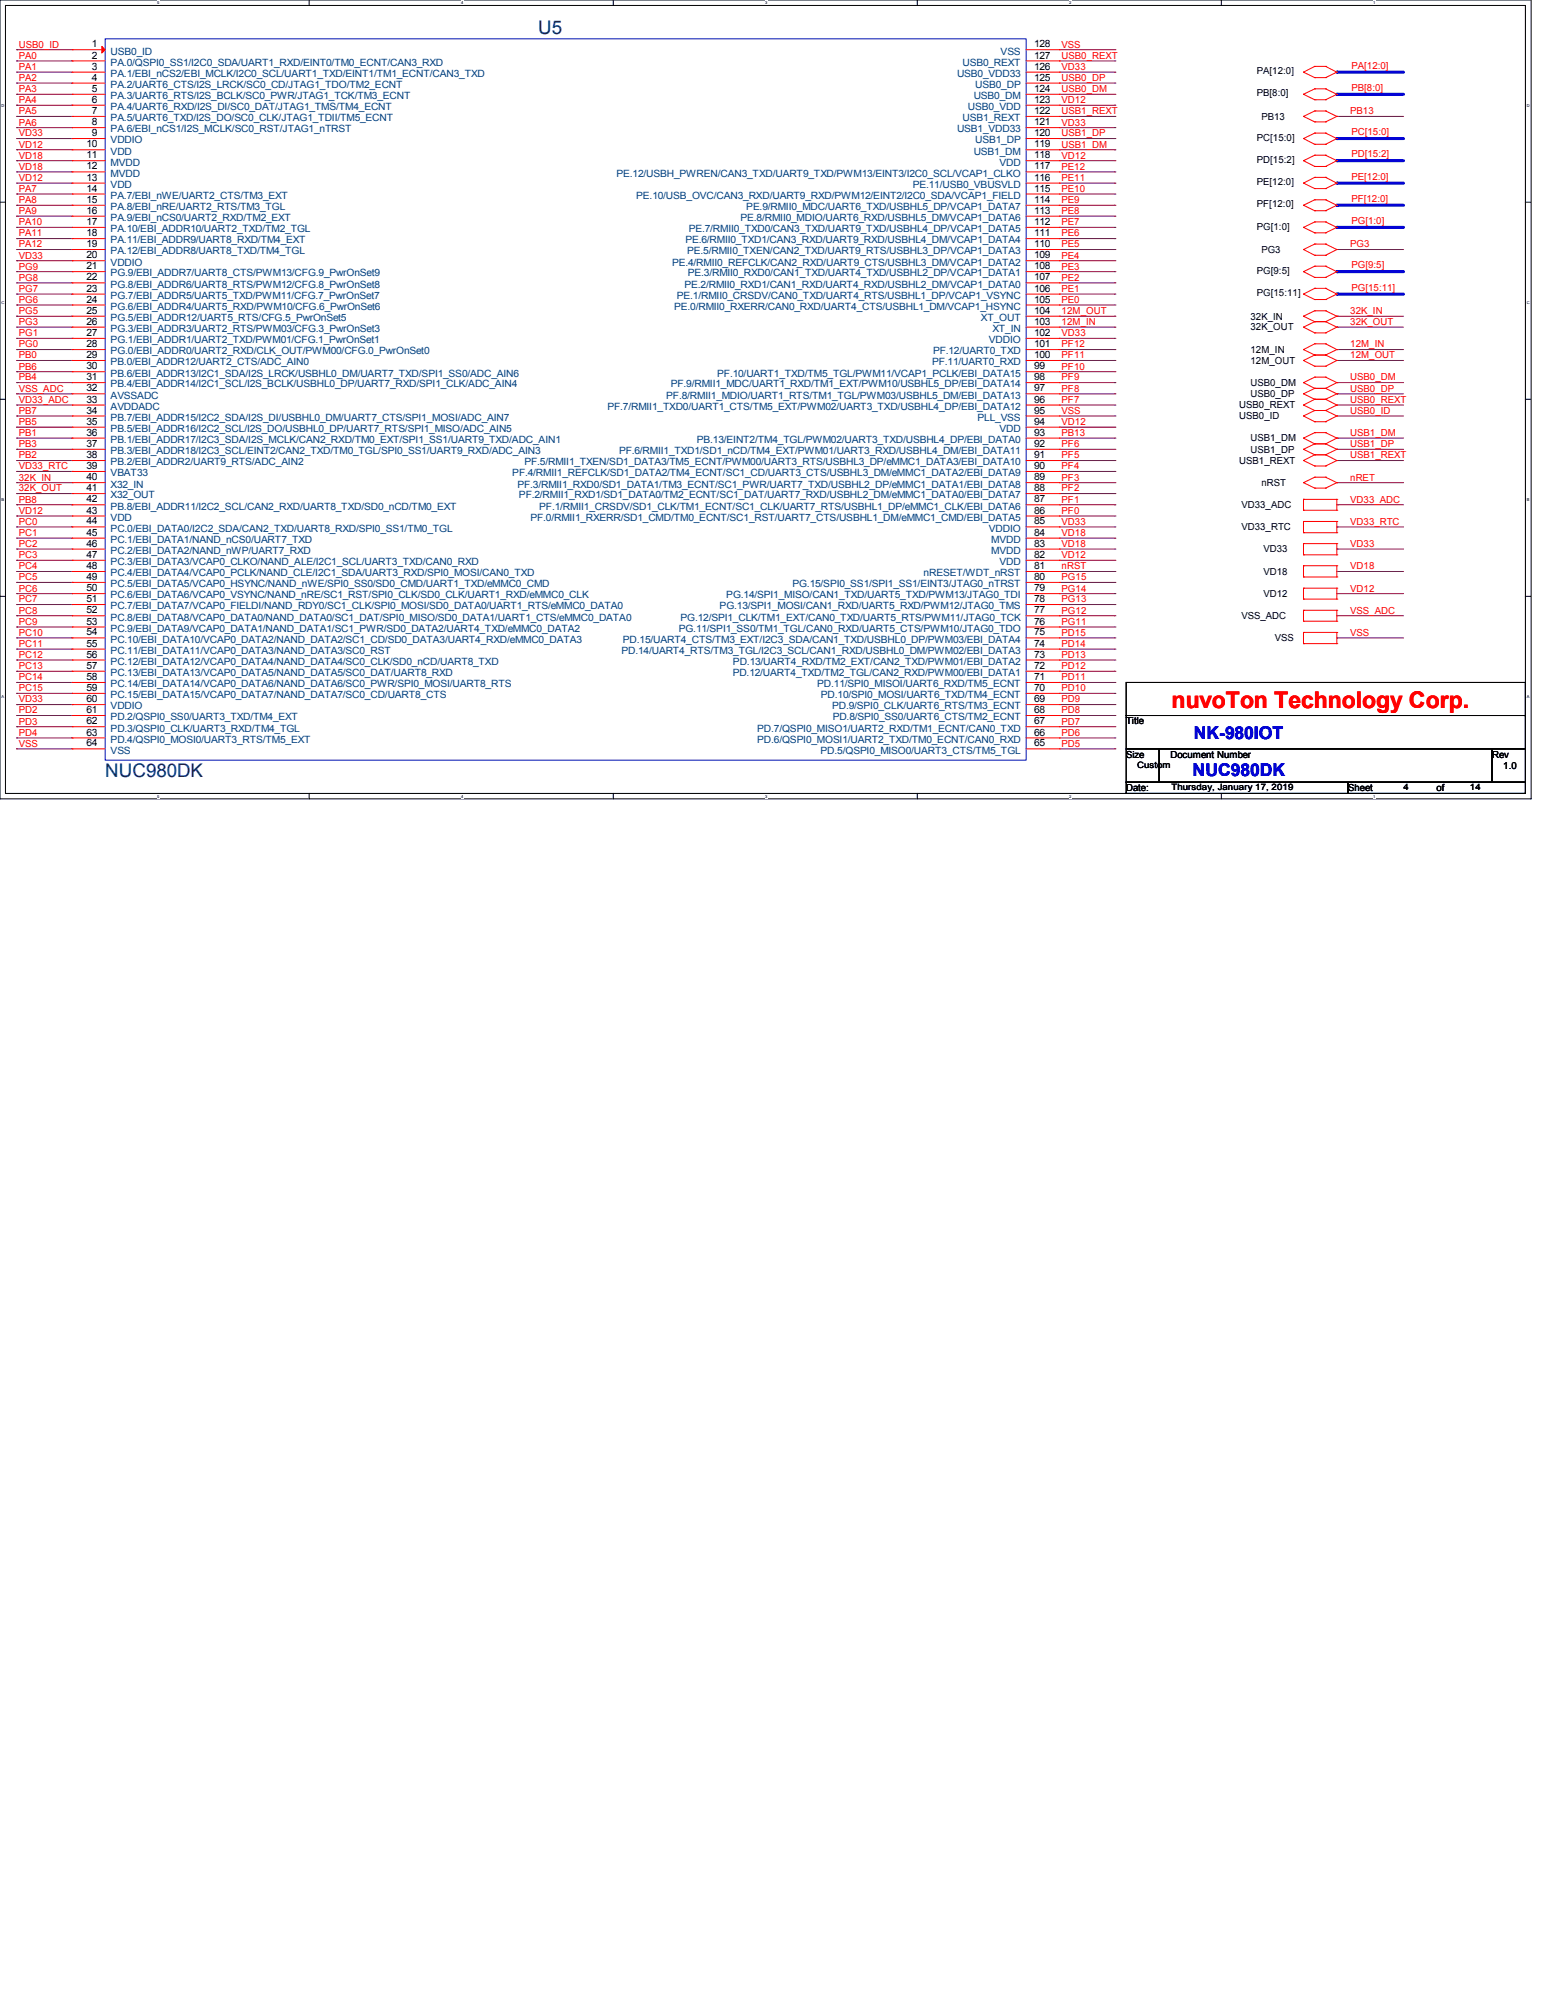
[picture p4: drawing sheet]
<svg xmlns="http://www.w3.org/2000/svg" width="216mm" height="279mm" viewBox="0 0 216 279" stroke-linecap="round" stroke-linejoin="round" font-family="sans-serif">
<defs><g id="words">
<text font-size="3.2" fill="#f00" x="163.6" y="98.8">nuvoTon Technology Corp.</text>
<g font-size="2.6" fill="#000080">
<text x="75.1" y="4.7">U5</text>
<text x="14.7" y="108.5">NUC980DK</text>
</g>
<g font-size="2.5" fill="#00f">
<text x="166.7" y="103.3">NK-980IOT</text>
<text x="166.5" y="108.4">NUC980DK</text>
</g>
<g font-size="1.4" fill="#f00">
<text x="2.6" y="8.2">PA0</text>
<text x="2.6" y="6.6">USB0_ID</text>
<text x="2.6" y="9.8">PA1</text>
<text x="2.6" y="11.3">PA2</text>
<text x="148.3" y="9.8">VD33</text>
<text x="148.3" y="11.3">USB0_DP</text>
<text x="148.3" y="8.2">USB0_REXT</text>
<text x="148.3" y="6.6">VSS</text>
<text x="188.7" y="9.6">PA[12:0]</text>
<text x="2.6" y="12.9">PA3</text>
<text x="2.6" y="14.4">PA4</text>
<text x="2.6" y="16">PA5</text>
<text x="2.6" y="17.5">PA6</text>
<text x="148.3" y="14.4">VD12</text>
<text x="148.3" y="17.5">VD33</text>
<text x="148.3" y="12.9">USB0_DM</text>
<text x="148.3" y="16">USB1_REXT</text>
<text x="188.6" y="16">PB13</text>
<text x="188.7" y="12.7">PB[8:0]</text>
<text x="2.6" y="20.6">VD12</text>
<text x="2.6" y="22.1">VD18</text>
<text x="2.6" y="23.7">VD18</text>
<text x="2.6" y="19.1">VD33</text>
<text x="148.3" y="23.7">PE12</text>
<text x="148.3" y="22.1">VD12</text>
<text x="148.3" y="19.1">USB1_DP</text>
<text x="148.3" y="20.6">USB1_DM</text>
<text x="188.7" y="18.9">PC[15:0]</text>
<text x="188.7" y="22">PD[15:2]</text>
<text x="2.6" y="26.8">PA7</text>
<text x="2.6" y="28.4">PA8</text>
<text x="2.6" y="29.9">PA9</text>
<text x="2.6" y="25.3">VD12</text>
<text x="148.3" y="28.4">PE9</text>
<text x="148.3" y="26.8">PE10</text>
<text x="148.3" y="25.3">PE11</text>
<text x="148.3" y="29.9">PE8</text>
<text x="188.7" y="25.1">PE[12:0]</text>
<text x="188.7" y="28.2">PF[12:0]</text>
<text x="2.6" y="31.5">PA10</text>
<text x="2.6" y="33">PA11</text>
<text x="2.6" y="34.5">PA12</text>
<text x="148.3" y="34.5">PE5</text>
<text x="148.3" y="33">PE6</text>
<text x="148.3" y="31.5">PE7</text>
<text x="188.6" y="34.5">PG3</text>
<text x="188.7" y="31.3">PG[1:0]</text>
<text x="2.6" y="40.8">PG7</text>
<text x="2.6" y="39.2">PG8</text>
<text x="2.6" y="37.6">PG9</text>
<text x="2.6" y="36.1">VD33</text>
<text x="148.3" y="40.8">PE1</text>
<text x="148.3" y="37.6">PE3</text>
<text x="148.3" y="36.1">PE4</text>
<text x="148.3" y="39.2">PE2</text>
<text x="188.7" y="37.5">PG[9:5]</text>
<text x="188.7" y="40.6">PG[15:11]</text>
<text x="2.6" y="45.4">PG3</text>
<text x="2.6" y="43.9">PG5</text>
<text x="2.6" y="46.9">PG1</text>
<text x="2.6" y="42.3">PG6</text>
<text x="148.3" y="45.4">12M_IN</text>
<text x="148.3" y="43.9">12M_OUT</text>
<text x="148.3" y="42.3">PE0</text>
<text x="148.3" y="46.9">VD33</text>
<text x="188.6" y="43.9">32K_IN</text>
<text x="188.6" y="45.4">32K_OUT</text>
<text x="2.6" y="53.1">PB4</text>
<text x="2.6" y="48.5">PG0</text>
<text x="2.6" y="50">PB0</text>
<text x="2.6" y="51.6">PB6</text>
<text x="148.3" y="51.6">PF10</text>
<text x="148.3" y="50">PF11</text>
<text x="148.3" y="48.5">PF12</text>
<text x="148.3" y="53.1">PF9</text>
<text x="188.6" y="48.5">12M_IN</text>
<text x="188.6" y="50">12M_OUT</text>
<text x="188.6" y="53.1">USB0_DM</text>
<text x="2.6" y="56.3">VD33_ADC</text>
<text x="2.6" y="57.8">PB7</text>
<text x="2.6" y="59.4">PB5</text>
<text x="2.6" y="54.7">VSS_ADC</text>
<text x="148.3" y="59.4">VD12</text>
<text x="148.3" y="57.8">VSS</text>
<text x="148.3" y="56.3">PF7</text>
<text x="148.3" y="54.7">PF8</text>
<text x="188.6" y="54.7">USB0_DP</text>
<text x="188.6" y="56.3">USB0_REXT</text>
<text x="188.6" y="57.8">USB0_ID</text>
<text x="2.6" y="65.5">VD33_RTC</text>
<text x="2.6" y="60.9">PB1</text>
<text x="2.6" y="64">PB2</text>
<text x="2.6" y="62.4">PB3</text>
<text x="148.3" y="65.5">PF4</text>
<text x="148.3" y="64">PF5</text>
<text x="148.3" y="62.4">PF6</text>
<text x="148.3" y="60.9">PB13</text>
<text x="188.6" y="62.4">USB1_DP</text>
<text x="188.6" y="60.9">USB1_DM</text>
<text x="188.6" y="64">USB1_REXT</text>
<text x="2.6" y="70.2">PB8</text>
<text x="2.6" y="67.1">32K_IN</text>
<text x="2.6" y="68.6">32K_OUT</text>
<text x="2.6" y="71.8">VD12</text>
<text x="148.3" y="71.8">PF0</text>
<text x="148.3" y="67.1">PF3</text>
<text x="148.3" y="68.6">PF2</text>
<text x="148.3" y="70.2">PF1</text>
<text x="188.6" y="70.2">VD33_ADC</text>
<text x="188.6" y="67.1">nRET</text>
<text x="2.6" y="73.3">PC0</text>
<text x="2.6" y="74.8">PC1</text>
<text x="2.6" y="76.4">PC2</text>
<text x="2.6" y="77.9">PC3</text>
<text x="148.3" y="77.9">VD12</text>
<text x="148.3" y="76.4">VD18</text>
<text x="148.3" y="73.3">VD33</text>
<text x="148.3" y="74.8">VD18</text>
<text x="188.6" y="76.4">VD33</text>
<text x="188.6" y="73.3">VD33_RTC</text>
<text x="2.6" y="79.5">PC4</text>
<text x="2.6" y="81">PC5</text>
<text x="2.6" y="82.6">PC6</text>
<text x="148.3" y="79.5">nRST</text>
<text x="148.3" y="82.6">PG14</text>
<text x="148.3" y="81">PG15</text>
<text x="188.6" y="82.6">VD12</text>
<text x="188.6" y="79.5">VD18</text>
<text x="2.6" y="84.1">PC7</text>
<text x="2.6" y="85.7">PC8</text>
<text x="2.6" y="87.2">PC9</text>
<text x="2.6" y="88.8">PC10</text>
<text x="148.3" y="84.1">PG13</text>
<text x="148.3" y="85.7">PG12</text>
<text x="148.3" y="87.2">PG11</text>
<text x="148.3" y="88.8">PD15</text>
<text x="188.6" y="85.7">VSS_ADC</text>
<text x="188.6" y="88.8">VSS</text>
<text x="2.6" y="90.3">PC11</text>
<text x="2.6" y="91.9">PC12</text>
<text x="2.6" y="93.4">PC13</text>
<text x="2.6" y="95">PC14</text>
<text x="148.3" y="90.3">PD14</text>
<text x="148.3" y="91.9">PD13</text>
<text x="148.3" y="93.4">PD12</text>
<text x="148.3" y="95">PD11</text>
<text x="2.6" y="99.6">PD2</text>
<text x="2.6" y="101.2">PD3</text>
<text x="2.6" y="96.5">PC15</text>
<text x="2.6" y="98.1">VD33</text>
<text x="148.3" y="99.6">PD8</text>
<text x="148.3" y="101.2">PD7</text>
<text x="148.3" y="98.1">PD9</text>
<text x="148.3" y="96.5">PD10</text>
<text x="2.6" y="102.7">PD4</text>
<text x="2.6" y="104.3">VSS</text>
<text x="148.3" y="104.3">PD5</text>
<text x="148.3" y="102.7">PD6</text>
</g>
<g font-size="1.4">
<text x="12.8" y="6.6">1</text>
<text x="12.8" y="8.2">2</text>
<text x="12.8" y="9.7">3</text>
<text x="12.8" y="11.3">4</text>
<text x="144.4" y="6.6">128</text>
<text x="144.4" y="8.2">127</text>
<text x="144.4" y="9.7">126</text>
<text x="144.4" y="11.3">125</text>
<text x="175.5" y="10.4">PA[12:0]</text>
<text x="12.8" y="12.8">5</text>
<text x="12.8" y="14.4">6</text>
<text x="12.8" y="15.9">7</text>
<text x="12.8" y="17.5">8</text>
<text x="144.4" y="12.8">124</text>
<text x="144.4" y="14.4">123</text>
<text x="144.4" y="15.9">122</text>
<text x="144.4" y="17.5">121</text>
<text x="175.5" y="13.5">PB[8:0]</text>
<text x="176.2" y="16.7">PB13</text>
<text x="12.1" y="20.6">10</text>
<text x="12.1" y="22.1">11</text>
<text x="12.1" y="23.7">12</text>
<text x="12.8" y="19">9</text>
<text x="144.4" y="19">120</text>
<text x="144.4" y="20.6">119</text>
<text x="144.4" y="22.1">118</text>
<text x="144.4" y="23.7">117</text>
<text x="175.5" y="19.6">PC[15:0]</text>
<text x="175.5" y="22.7">PD[15:2]</text>
<text x="12.1" y="25.2">13</text>
<text x="12.1" y="26.8">14</text>
<text x="12.1" y="28.3">15</text>
<text x="12.1" y="29.8">16</text>
<text x="144.4" y="25.2">116</text>
<text x="144.4" y="28.3">114</text>
<text x="144.4" y="29.8">113</text>
<text x="144.4" y="26.8">115</text>
<text x="175.5" y="25.9">PE[12:0]</text>
<text x="175.5" y="29">PF[12:0]</text>
<text x="12.1" y="31.4">17</text>
<text x="12.1" y="33">18</text>
<text x="12.1" y="34.5">19</text>
<text x="144.4" y="31.4">112</text>
<text x="144.4" y="33">111</text>
<text x="144.4" y="34.5">110</text>
<text x="175.5" y="32">PG[1:0]</text>
<text x="176.2" y="35.3">PG3</text>
<text x="12.1" y="36.1">20</text>
<text x="12.1" y="37.6">21</text>
<text x="12.1" y="39.2">22</text>
<text x="12.1" y="40.7">23</text>
<text x="144.4" y="36.1">109</text>
<text x="144.4" y="37.6">108</text>
<text x="144.4" y="39.2">107</text>
<text x="144.4" y="40.7">106</text>
<text x="175.5" y="38.2">PG[9:5]</text>
<text x="175.5" y="41.4">PG[15:11]</text>
<text x="12.1" y="42.2">24</text>
<text x="12.1" y="43.8">25</text>
<text x="12.1" y="45.3">26</text>
<text x="12.1" y="46.9">27</text>
<text x="144.4" y="42.2">105</text>
<text x="144.4" y="43.8">104</text>
<text x="144.4" y="45.3">103</text>
<text x="144.4" y="46.9">102</text>
<text x="174.6" y="44.6">32K_IN</text>
<text x="174.6" y="46.1">32K_OUT</text>
<text x="12.1" y="48.5">28</text>
<text x="12.1" y="50">29</text>
<text x="12.1" y="51.6">30</text>
<text x="12.1" y="53.1">31</text>
<text x="144.4" y="48.5">101</text>
<text x="144.4" y="50">100</text>
<text x="144.4" y="51.6">99</text>
<text x="144.4" y="53.1">98</text>
<text x="174.6" y="49.2">12M_IN</text>
<text x="174.6" y="50.8">12M_OUT</text>
<text x="174.6" y="53.9">USB0_DM</text>
<text x="12.1" y="56.2">33</text>
<text x="12.1" y="57.7">34</text>
<text x="12.1" y="59.3">35</text>
<text x="12.1" y="54.7">32</text>
<text x="144.4" y="56.2">96</text>
<text x="144.4" y="57.7">95</text>
<text x="144.4" y="59.3">94</text>
<text x="144.4" y="54.7">97</text>
<text x="173.1" y="57">USB0_REXT</text>
<text x="173.1" y="58.5">USB0_ID</text>
<text x="174.6" y="55.5">USB0_DP</text>
<text x="12.1" y="60.8">36</text>
<text x="12.1" y="62.4">37</text>
<text x="12.1" y="64">38</text>
<text x="12.1" y="65.5">39</text>
<text x="144.4" y="60.8">93</text>
<text x="144.4" y="62.4">92</text>
<text x="144.4" y="64">91</text>
<text x="144.4" y="65.5">90</text>
<text x="173.1" y="64.7">USB1_REXT</text>
<text x="174.6" y="63.2">USB1_DP</text>
<text x="174.6" y="61.6">USB1_DM</text>
<text x="12.1" y="67.1">40</text>
<text x="12.1" y="68.6">41</text>
<text x="12.1" y="70.1">42</text>
<text x="12.1" y="71.7">43</text>
<text x="144.4" y="67.1">89</text>
<text x="144.4" y="68.6">88</text>
<text x="144.4" y="70.1">87</text>
<text x="144.4" y="71.7">86</text>
<text x="173.4" y="71">VD33_ADC</text>
<text x="176.2" y="67.9">nRST</text>
<text x="12.1" y="73.2">44</text>
<text x="12.1" y="74.8">45</text>
<text x="12.1" y="76.3">46</text>
<text x="12.1" y="77.9">47</text>
<text x="144.4" y="73.2">85</text>
<text x="144.4" y="74.8">84</text>
<text x="144.4" y="76.3">83</text>
<text x="144.4" y="77.9">82</text>
<text x="173.4" y="74">VD33_RTC</text>
<text x="176.4" y="77.1">VD33</text>
<text x="12.1" y="79.5">48</text>
<text x="12.1" y="81">49</text>
<text x="12.1" y="82.5">50</text>
<text x="144.4" y="79.5">81</text>
<text x="144.4" y="81">80</text>
<text x="144.4" y="82.5">79</text>
<text x="176.4" y="83.4">VD12</text>
<text x="176.4" y="80.2">VD18</text>
<text x="12.1" y="84.1">51</text>
<text x="12.1" y="85.6">52</text>
<text x="12.1" y="87.2">53</text>
<text x="12.1" y="88.7">54</text>
<text x="144.4" y="84.1">78</text>
<text x="144.4" y="85.6">77</text>
<text x="144.4" y="87.2">76</text>
<text x="144.4" y="88.7">75</text>
<text x="173.4" y="86.4">VSS_ADC</text>
<text x="178" y="89.5">VSS</text>
<text x="12.1" y="90.3">55</text>
<text x="12.1" y="91.8">56</text>
<text x="12.1" y="93.4">57</text>
<text x="12.1" y="95">58</text>
<text x="144.4" y="90.3">74</text>
<text x="144.4" y="91.8">73</text>
<text x="144.4" y="93.4">72</text>
<text x="144.4" y="95">71</text>
<text x="12.1" y="96.5">59</text>
<text x="12.1" y="98">60</text>
<text x="12.1" y="99.6">61</text>
<text x="12.1" y="101.1">62</text>
<text x="144.4" y="96.5">70</text>
<text x="144.4" y="98">69</text>
<text x="144.4" y="99.6">68</text>
<text x="144.4" y="101.1">67</text>
<text x="157.3" y="101.1">Title</text>
<text x="12.1" y="102.7">63</text>
<text x="12.1" y="104.2">64</text>
<text x="144.4" y="102.7">66</text>
<text x="144.4" y="104.2">65</text>
<text x="157.3" y="105.8">Size</text>
<text x="163.4" y="105.8">Document Number</text>
<text x="208.4" y="105.8">Rev</text>
<text x="209.9" y="107.4">1.0</text>
<text x="157.3" y="110.4">Date:</text>
<text x="188.3" y="110.4">Sheet</text>
<text x="200.6" y="110.4">of</text>
</g>
<g font-size="1.4" fill="#004080">
<text x="15.5" y="7.6">USB0_ID</text>
<text x="15.5" y="9.2">PA.0/QSPI0_SS1/I2C0_SDA/UART1_RXD/EINT0/TM0_ECNT/CAN3_RXD</text>
<text x="15.5" y="10.8">PA.1/EBI_nCS2/EBI_MCLK/I2C0_SCL/UART1_TXD/EINT1/TM1_ECNT/CAN3_TXD</text>
<text x="133.6" y="10.8">USB0_VDD33</text>
<text x="134.4" y="9.2">USB0_REXT</text>
<text x="139.7" y="7.6">VSS</text>
<text x="15.5" y="12.3">PA.2/UART6_CTS/I2S_LRCK/SC0_CD/JTAG1_TDO/TM2_ECNT</text>
<text x="15.5" y="13.8">PA.3/UART6_RTS/I2S_BCLK/SC0_PWR/JTAG1_TCK/TM3_ECNT</text>
<text x="15.5" y="15.4">PA.4/UART6_RXD/I2S_DI/SC0_DAT/JTAG1_TMS/TM4_ECNT</text>
<text x="15.5" y="16.9">PA.5/UART6_TXD/I2S_DO/SC0_CLK/JTAG1_TDII/TM5_ECNT</text>
<text x="134.4" y="16.9">USB1_REXT</text>
<text x="135.2" y="15.4">USB0_VDD</text>
<text x="136" y="13.8">USB0_DM</text>
<text x="136.2" y="12.3">USB0_DP</text>
<text x="15.5" y="18.5">PA.6/EBI_nCS1/I2S_MCLK/SC0_RST/JTAG1_nTRST</text>
<text x="15.5" y="20">VDDIO</text>
<text x="15.5" y="21.6">VDD</text>
<text x="15.5" y="23.1">MVDD</text>
<text x="133.6" y="18.5">USB1_VDD33</text>
<text x="136" y="21.6">USB1_DM</text>
<text x="136.2" y="20">USB1_DP</text>
<text x="139.6" y="23.1">VDD</text>
<text x="15.5" y="24.7">MVDD</text>
<text x="15.5" y="26.2">VDD</text>
<text x="15.5" y="27.8">PA.7/EBI_nWE/UART2_CTS/TM3_EXT</text>
<text x="15.5" y="29.3">PA.8/EBI_nRE/UART2_RTS/TM3_TGL</text>
<text x="86.1" y="24.7">PE.12/USBH_PWREN/CAN3_TXD/UART9_TXD/PWM13/EINT3/I2C0_SCL/VCAP1_CLKO</text>
<text x="88.9" y="27.8">PE.10/USB_OVC/CAN3_RXD/UART9_RXD/PWM12/EINT2/I2C0_SDA/VCAP1_FIELD</text>
<text x="104.2" y="29.3">PE.9/RMII0_MDC/UART6_TXD/USBHL5_DP/VCAP1_DATA7</text>
<text x="127.5" y="26.2">PE.11/USB0_VBUSVLD</text>
<text x="15.5" y="30.9">PA.9/EBI_nCS0/UART2_RXD/TM2_EXT</text>
<text x="15.5" y="32.4">PA.10/EBI_ADDR10/UART2_TXD/TM2_TGL</text>
<text x="15.5" y="34">PA.11/EBI_ADDR9/UART8_RXD/TM4_EXT</text>
<text x="15.5" y="35.5">PA.12/EBI_ADDR8/UART8_TXD/TM4_TGL</text>
<text x="95.7" y="34">PE.6/RMII0_TXD1/CAN3_RXD/UART9_RXD/USBHL4_DM/VCAP1_DATA4</text>
<text x="96" y="35.5">PE.5/RMII0_TXEN/CAN2_TXD/UART9_RTS/USBHL3_DP/VCAP1_DATA3</text>
<text x="96.2" y="32.4">PE.7/RMII0_TXD0/CAN3_TXD/UART9_TXD/USBHL4_DP/VCAP1_DATA5</text>
<text x="103.4" y="30.9">PE.8/RMII0_MDIO/UART6_RXD/USBHL5_DM/VCAP1_DATA6</text>
<text x="15.5" y="37.1">VDDIO</text>
<text x="15.5" y="38.6">PG.9/EBI_ADDR7/UART8_CTS/PWM13/CFG.9_PwrOnSet9</text>
<text x="15.5" y="40.2">PG.8/EBI_ADDR6/UART8_RTS/PWM12/CFG.8_PwrOnSet8</text>
<text x="15.5" y="41.7">PG.7/EBI_ADDR5/UART5_TXD/PWM11/CFG.7_PwrOnSet7</text>
<text x="93.9" y="37.1">PE.4/RMII0_REFCLK/CAN2_RXD/UART9_CTS/USBHL3_DM/VCAP1_DATA2</text>
<text x="94.5" y="41.7">PE.1/RMII0_CRSDV/CAN0_TXD/UART4_RTS/USBHL1_DP/VCAP1_VSYNC</text>
<text x="95.6" y="40.2">PE.2/RMII0_RXD1/CAN1_RXD/UART4_RXD/USBHL2_DM/VCAP1_DATA0</text>
<text x="96.1" y="38.6">PE.3/RMII0_RXD0/CAN1_TXD/UART4_TXD/USBHL2_DP/VCAP1_DATA1</text>
<text x="15.5" y="43.3">PG.6/EBI_ADDR4/UART5_RXD/PWM10/CFG.6_PwrOnSet6</text>
<text x="15.5" y="44.8">PG.5/EBI_ADDR12/UART5_RTS/CFG.5_PwrOnSet5</text>
<text x="15.5" y="46.4">PG.3/EBI_ADDR3/UART2_RTS/PWM03/CFG.3_PwrOnSet3</text>
<text x="15.5" y="47.9">PG.1/EBI_ADDR1/UART2_TXD/PWM01/CFG.1_PwrOnSet1</text>
<text x="94.1" y="43.3">PE.0/RMII0_RXERR/CAN0_RXD/UART4_CTS/USBHL1_DM/VCAP1_HSYNC</text>
<text x="137" y="44.8">XT_OUT</text>
<text x="138.1" y="47.9">VDDIO</text>
<text x="138.6" y="46.4">XT_IN</text>
<text x="15.5" y="49.5">PG.0/EBI_ADDR0/UART2_RXD/CLK_OUT/PWM00/CFG.0_PwrOnSet0</text>
<text x="15.5" y="51">PB.0/EBI_ADDR12/UART2_CTS/ADC_AIN0</text>
<text x="15.5" y="52.6">PB.6/EBI_ADDR13/I2C1_SDA/I2S_LRCK/USBHL0_DM/UART7_TXD/SPI1_SS0/ADC_AIN6</text>
<text x="100.2" y="52.6">PF.10/UART1_TXD/TM5_TGL/PWM11/VCAP1_PCLK/EBI_DATA15</text>
<text x="130.2" y="51">PF.11/UART0_RXD</text>
<text x="130.3" y="49.5">PF.12/UART0_TXD</text>
<text x="15.5" y="57.2">AVDDADC</text>
<text x="15.5" y="58.8">PB.7/EBI_ADDR15/I2C2_SDA/I2S_DI/USBHL0_DM/UART7_CTS/SPI1_MOSI/ADC_AIN7</text>
<text x="15.5" y="54.1">PB.4/EBI_ADDR14/I2C1_SCL/I2S_BCLK/USBHL0_DP/UART7_RXD/SPI1_CLK/ADC_AIN4</text>
<text x="15.5" y="55.7">AVSSADC</text>
<text x="84.8" y="57.2">PF.7/RMII1_TXD0/UART1_CTS/TM5_EXT/PWM02/UART3_TXD/USBHL4_DP/EBI_DATA12</text>
<text x="93" y="55.7">PF.8/RMII1_MDIO/UART1_RTS/TM1_TGL/PWM03/USBHL5_DM/EBI_DATA13</text>
<text x="93.7" y="54.1">PF.9/RMII1_MDC/UART1_RXD/TM1_EXT/PWM10/USBHL5_DP/EBI_DATA14</text>
<text x="136.5" y="58.8">PLL_VSS</text>
<text x="15.5" y="60.3">PB.5/EBI_ADDR16/I2C2_SCL/I2S_DO/USBHL0_DP/UART7_RTS/SPI1_MISO/ADC_AIN5</text>
<text x="15.5" y="61.8">PB.1/EBI_ADDR17/I2C3_SDA/I2S_MCLK/CAN2_RXD/TM0_EXT/SPI1_SS1/UART9_TXD/ADC_AIN1</text>
<text x="15.5" y="63.4">PB.3/EBI_ADDR18/I2C3_SCL/EINT2/CAN2_TXD/TM0_TGL/SPI0_SS1/UART9_RXD/ADC_AIN3</text>
<text x="15.5" y="65">PB.2/EBI_ADDR2/UART9_RTS/ADC_AIN2</text>
<text x="73.2" y="65">PF.5/RMII1_TXEN/SD1_DATA3/TM5_ECNT/PWM00/UART3_RTS/USBHL3_DP/eMMC1_DATA3/EBI_DATA10</text>
<text x="86.4" y="63.4">PF.6/RMII1_TXD1/SD1_nCD/TM4_EXT/PWM01/UART3_RXD/USBHL4_DM/EBI_DATA11</text>
<text x="97.3" y="61.8">PB.13/EINT2/TM4_TGL/PWM02/UART3_TXD/USBHL4_DP/EBI_DATA0</text>
<text x="139.6" y="60.3">VDD</text>
<text x="15.5" y="66.5">VBAT33</text>
<text x="15.5" y="68.1">X32_IN</text>
<text x="15.5" y="69.6">X32_OUT</text>
<text x="15.5" y="71.2">PB.8/EBI_ADDR11/I2C2_SCL/CAN2_RXD/UART8_TXD/SD0_nCD/TM0_EXT</text>
<text x="71.5" y="66.5">PF.4/RMII1_REFCLK/SD1_DATA2/TM4_ECNT/SC1_CD/UART3_CTS/USBHL3_DM/eMMC1_DATA2/EBI_DATA9</text>
<text x="72.3" y="68.1">PF.3/RMII1_RXD0/SD1_DATA1/TM3_ECNT/SC1_PWR/UART7_TXD/USBHL2_DP/eMMC1_DATA1/EBI_DATA8</text>
<text x="72.5" y="69.6">PF.2/RMII1_RXD1/SD1_DATA0/TM2_ECNT/SC1_DAT/UART7_RXD/USBHL2_DM/eMMC1_DATA0/EBI_DATA7</text>
<text x="75.3" y="71.2">PF.1/RMII1_CRSDV/SD1_CLK/TM1_ECNT/SC1_CLK/UART7_RTS/USBHL1_DP/eMMC1_CLK/EBI_DATA6</text>
<text x="15.5" y="72.7">VDD</text>
<text x="15.5" y="74.3">PC.0/EBI_DATA0/I2C2_SDA/CAN2_TXD/UART8_RXD/SPI0_SS1/TM0_TGL</text>
<text x="15.5" y="75.8">PC.1/EBI_DATA1/NAND_nCS0/UART7_TXD</text>
<text x="15.5" y="77.3">PC.2/EBI_DATA2/NAND_nWP/UART7_RXD</text>
<text x="74.1" y="72.7">PF.0/RMII1_RXERR/SD1_CMD/TM0_ECNT/SC1_RST/UART7_CTS/USBHL1_DM/eMMC1_CMD/EBI_DATA5</text>
<text x="138.1" y="74.3">VDDIO</text>
<text x="138.4" y="75.8">MVDD</text>
<text x="138.4" y="77.3">MVDD</text>
<text x="15.5" y="78.9">PC.3/EBI_DATA3/VCAP0_CLKO/NAND_ALE/I2C1_SCL/UART3_TXD/CAN0_RXD</text>
<text x="15.5" y="80.5">PC.4/EBI_DATA4/VCAP0_PCLK/NAND_CLE/I2C1_SDA/UART3_RXD/SPI0_MOSI/CAN0_TXD</text>
<text x="15.5" y="82">PC.5/EBI_DATA5/VCAP0_HSYNC/NAND_nWE/SPI0_SS0/SD0_CMD/UART1_TXD/eMMC0_CMD</text>
<text x="15.5" y="83.6">PC.6/EBI_DATA6/VCAP0_VSYNC/NAND_nRE/SC1_RST/SPI0_CLK/SD0_CLK/UART1_RXD/eMMC0_CLK</text>
<text x="101.4" y="83.6">PG.14/SPI1_MISO/CAN1_TXD/UART5_TXD/PWM13/JTAG0_TDI</text>
<text x="110.7" y="82">PG.15/SPI0_SS1/SPI1_SS1/EINT3/JTAG0_nTRST</text>
<text x="129" y="80.5">nRESET/WDT_nRST</text>
<text x="139.6" y="78.9">VDD</text>
<text x="15.5" y="85.1">PC.7/EBI_DATA7/VCAP0_FIELDI/NAND_RDY0/SC1_CLK/SPI0_MOSI/SD0_DATA0/UART1_RTS/eMMC0_DATA0</text>
<text x="15.5" y="86.7">PC.8/EBI_DATA8/VCAP0_DATA0/NAND_DATA0/SC1_DAT/SPI0_MISO/SD0_DATA1/UART1_CTS/eMMC0_DATA0</text>
<text x="15.5" y="88.2">PC.9/EBI_DATA9/VCAP0_DATA1/NAND_DATA1/SC1_PWR/SD0_DATA2/UART4_TXD/eMMC0_DATA2</text>
<text x="15.5" y="89.7">PC.10/EBI_DATA10/VCAP0_DATA2/NAND_DATA2/SC1_CD/SD0_DATA3/UART4_RXD/eMMC0_DATA3</text>
<text x="87" y="89.7">PD.15/UART4_CTS/TM3_EXT/I2C3_SDA/CAN1_TXD/USBHL0_DP/PWM03/EBI_DATA4</text>
<text x="94.8" y="88.2">PG.11/SPI1_SS0/TM1_TGL/CAN0_RXD/UART5_CTS/PWM10/JTAG0_TDO</text>
<text x="95" y="86.7">PG.12/SPI1_CLK/TM1_EXT/CAN0_TXD/UART5_RTS/PWM11/JTAG0_TCK</text>
<text x="100.5" y="85.1">PG.13/SPI1_MOSI/CAN1_RXD/UART5_RXD/PWM12/JTAG0_TMS</text>
<text x="15.5" y="91.3">PC.11/EBI_DATA11/VCAP0_DATA3/NAND_DATA3/SC0_RST</text>
<text x="15.5" y="92.8">PC.12/EBI_DATA12/VCAP0_DATA4/NAND_DATA4/SC0_CLK/SD0_nCD/UART8_TXD</text>
<text x="15.5" y="94.4">PC.13/EBI_DATA13/VCAP0_DATA5/NAND_DATA5/SC0_DAT/UART8_RXD</text>
<text x="15.5" y="96">PC.14/EBI_DATA14/VCAP0_DATA6/NAND_DATA6/SC0_PWR/SPI0_MOSI/UART8_RTS</text>
<text x="86.8" y="91.3">PD.14/UART4_RTS/TM3_TGL/I2C3_SCL/CAN1_RXD/USBHL0_DM/PWM02/EBI_DATA3</text>
<text x="102.3" y="94.4">PD.12/UART4_TXD/TM2_TGL/CAN2_RXD/PWM00/EBI_DATA1</text>
<text x="102.4" y="92.8">PD.13/UART4_RXD/TM2_EXT/CAN2_TXD/PWM01/EBI_DATA2</text>
<text x="114.1" y="96">PD.11/SPI0_MISOI/UART6_RXD/TM5_ECNT</text>
<text x="15.5" y="97.5">PC.15/EBI_DATA15/VCAP0_DATA7/NAND_DATA7/SC0_CD/UART8_CTS</text>
<text x="15.5" y="99.1">VDDIO</text>
<text x="15.5" y="100.6">PD.2/QSPI0_SS0/UART3_TXD/TM4_EXT</text>
<text x="114.6" y="97.5">PD.10/SPI0_MOSI/UART6_TXD/TM4_ECNT</text>
<text x="116.2" y="99.1">PD.9/SPI0_CLK/UART6_RTS/TM3_ECNT</text>
<text x="116.3" y="100.6">PD.8/SPI0_SS0/UART6_CTS/TM2_ECNT</text>
<text x="15.5" y="102.1">PD.3/QSPI0_CLK/UART3_RXD/TM4_TGL</text>
<text x="15.5" y="103.7">PD.4/QSPI0_MOSI0/UART3_RTS/TM5_EXT</text>
<text x="15.5" y="105.2">VSS</text>
<text x="105.7" y="102.1">PD.7/QSPI0_MISO1/UART2_RXD/TM1_ECNT/CAN0_TXD</text>
<text x="105.7" y="103.7">PD.6/QSPI0_MOSI1/UART2_TXD/TM0_ECNT/CAN0_RXD</text>
<text x="114.6" y="105.2">PD.5/QSPI0_MISO0/UART3_CTS/TM5_TGL</text>
</g>
<g font-size="1.2">
<text x="158.8" y="107.3">Custom</text>
<text x="163.6" y="110.4">Thursday, January 17, 2019</text>
<text x="196" y="110.4">4</text>
<text x="205.3" y="110.4">14</text>
</g>
<g font-size=".6">
<text x="22" y=".6">5</text>
<text x="64.4" y=".6">4</text>
<text x="106.8" y=".6">3</text>
<text x="149.3" y=".6">2</text>
<text x="191.8" y=".6">1</text>
<text x=".2" y="15">D</text>
<text x="213.2" y="15">D</text>
<text x=".2" y="42.5">C</text>
<text x="213.2" y="42.5">C</text>
<text x=".2" y="70">B</text>
<text x="213.2" y="70">B</text>
<text x=".2" y="97.5">A</text>
<text x="213.2" y="97.5">A</text>
<text x="22" y="111.4">5</text>
<text x="64.4" y="111.4">4</text>
<text x="106.8" y="111.4">3</text>
<text x="149.3" y="111.4">2</text>
<text x="191.8" y="111.4">1</text>
</g>
</g></defs>
<path d="M0 0h213.8v111.5h-213.8zM.8 .8h212.2v110h-212.2z" fill="none" stroke="#000" stroke-width=".14"/>
<g fill="#fff">
<path d="M22 .1h.3v.6h-.3z"/>
<path d="M22 110.9h.3v.6h-.3z"/>
</g>
<path d="M43.2 0v.8M43.2 110.8v.7" fill="none" stroke="#000" stroke-width=".14"/>
<g fill="#fff">
<path d="M64.4 .1h.3v.6h-.3z"/>
<path d="M64.4 110.9h.3v.6h-.3z"/>
</g>
<path d="M85.6 0v.8M85.6 110.8v.7" fill="none" stroke="#000" stroke-width=".14"/>
<g fill="#fff">
<path d="M106.8 .1h.3v.6h-.3z"/>
<path d="M106.8 110.9h.3v.6h-.3z"/>
</g>
<path d="M128.1 0v.8M128.1 110.8v.7" fill="none" stroke="#000" stroke-width=".14"/>
<g fill="#fff">
<path d="M149.3 .1h.3v.6h-.3z"/>
<path d="M149.3 110.9h.3v.6h-.3z"/>
</g>
<path d="M170.6 0v.8M170.6 110.8v.7" fill="none" stroke="#000" stroke-width=".14"/>
<g fill="#fff">
<path d="M191.8 .1h.3v.6h-.3z"/>
<path d="M191.8 110.9h.3v.6h-.3z"/>
<path d="M.2 14.5h.4v.6h-.4z"/>
<path d="M213.2 14.5h.4v.6h-.4z"/>
<path d="M.2 42h.4v.6h-.4z"/>
<path d="M213.2 42h.4v.6h-.4z"/>
</g>
<path d="M0 28.2h.8M213 28.2h.8" fill="none" stroke="#000" stroke-width=".14"/>
<g fill="#fff">
<path d="M.2 69.5h.4v.6h-.4z"/>
<path d="M213.2 69.5h.4v.6h-.4z"/>
</g>
<path d="M0 55.8h.8M213 55.8h.8" fill="none" stroke="#000" stroke-width=".14"/>
<g fill="#fff">
<path d="M.2 97h.4v.6h-.4z"/>
<path d="M213.2 97h.4v.6h-.4z"/>
</g>
<path d="M0 83.3h.8M213 83.3h.8" fill="none" stroke="#000" stroke-width=".14"/>
<path d="M186.7 10.1h9.3" fill="none" stroke="#00f" stroke-width=".42"/>
<circle cx="186.7" cy="10.1" r=".21" fill="#00f"/>
<path d="M186.7 13.2h9.3" fill="none" stroke="#00f" stroke-width=".42"/>
<circle cx="186.7" cy="13.2" r=".21" fill="#00f"/>
<path d="M186.7 16.3h.1M186.7 16.3h9.3" fill="none" stroke="#800040" stroke-width=".14"/>
<path d="M186.7 19.3h9.3" fill="none" stroke="#00f" stroke-width=".42"/>
<circle cx="186.7" cy="19.3" r=".21" fill="#00f"/>
<path d="M186.7 22.4h9.3" fill="none" stroke="#00f" stroke-width=".42"/>
<circle cx="186.7" cy="22.4" r=".21" fill="#00f"/>
<path d="M186.7 25.6h9.3" fill="none" stroke="#00f" stroke-width=".42"/>
<circle cx="186.7" cy="25.6" r=".21" fill="#00f"/>
<path d="M186.7 28.7h9.3" fill="none" stroke="#00f" stroke-width=".42"/>
<circle cx="186.7" cy="28.7" r=".21" fill="#00f"/>
<path d="M186.7 31.7h9.3" fill="none" stroke="#00f" stroke-width=".42"/>
<circle cx="186.7" cy="31.7" r=".21" fill="#00f"/>
<path d="M186.7 34.8h.1M186.7 34.8h9.3" fill="none" stroke="#800040" stroke-width=".14"/>
<path d="M186.7 37.9h9.3" fill="none" stroke="#00f" stroke-width=".42"/>
<circle cx="186.7" cy="37.9" r=".21" fill="#00f"/>
<path d="M186.7 41.1h9.3" fill="none" stroke="#00f" stroke-width=".42"/>
<circle cx="186.7" cy="41.1" r=".21" fill="#00f"/>
<g fill="none" stroke="#800040" stroke-width=".14">
<path d="M2.3 8.5h.1M2.3 6.9h.1M2.3 10.1h.1M2.3 11.6h.1M2.3 13.2h.1M2.3 14.7h.1M2.3 16.3h.1M2.3 17.8h.1M2.3 19.3h.1M2.3 8.5h7.8M2.3 6.9h7.8M2.3 10.1h7.8"/>
<path d="M2.3 11.6h7.8M2.3 13.2h7.8M2.3 14.7h7.8M2.3 16.3h7.8M2.3 17.8h7.8M2.3 19.3h7.8M148 8.5h7.7M148 6.9h7.7M148 10.1h7.7M148 11.6h7.7M148 13.2h7.7M148 14.7h7.7"/>
<path d="M148 16.3h7.7M148 17.8h7.7M148 19.3h7.7M155.7 14.7h.1M155.7 10.1h.1M155.7 17.8h.1M155.7 11.6h.1M155.7 13.2h.1M155.7 19.3h.1M155.7 8.5h.1M155.7 16.3h.1M155.7 6.9h.1"/>
<path d="M2.3 27.1h.1M2.3 28.7h.1M2.3 30.2h.1M2.3 31.7h.1M2.3 20.9h.1M2.3 22.4h.1M2.3 24h.1M2.3 25.6h.1M2.3 33.3h.1M2.3 34.8h.1M2.3 39.5h.1M2.3 37.9h.1"/>
<path d="M2.3 36.4h.1M2.3 27.1h7.8M2.3 28.7h7.8M2.3 30.2h7.8M2.3 31.7h7.8M2.3 20.9h7.8M2.3 22.4h7.8M2.3 24h7.8M2.3 25.6h7.8M2.3 33.3h7.8M2.3 34.8h7.8M2.3 39.5h7.8"/>
<path d="M2.3 37.9h7.8M2.3 36.4h7.8M148 27.1h7.7M148 28.7h7.7M148 30.2h7.7M148 31.7h7.7M148 20.9h7.7M148 22.4h7.7M148 24h7.7M148 25.6h7.7M148 33.3h7.7M148 34.8h7.7"/>
<path d="M148 39.5h7.7M148 37.9h7.7M148 36.4h7.7M155.7 24h.1M155.7 22.4h.1M155.7 37.9h.1M155.7 36.4h.1M155.7 34.8h.1M155.7 39.5h.1M155.7 33.3h.1M155.7 31.7h.1M155.7 28.7h.1"/>
<path d="M155.7 27.1h.1M155.7 25.6h.1M155.7 30.2h.1M155.7 20.9h.1M2.3 56.6h.1M2.3 58.1h.1M2.3 59.6h.1M2.3 45.7h.1M2.3 53.4h.1M2.3 48.8h.1M2.3 44.2h.1M2.3 47.2h.1"/>
<path d="M2.3 42.6h.1M2.3 41.1h.1M2.3 50.3h.1M2.3 51.9h.1M2.3 55h.1M2.3 44.2h7.8M2.3 45.7h7.8M2.3 48.8h7.8M2.3 50.3h7.8M2.3 55h7.8M2.3 53.4h7.8M2.3 56.6h7.8"/>
<path d="M2.3 58.1h7.8M2.3 59.6h7.8M2.3 47.2h7.8M2.3 42.6h7.8M2.3 41.1h7.8M2.3 51.9h7.8M148 44.2h7.7M148 45.7h7.7M148 48.8h7.7M148 50.3h7.7M148 55h7.7M148 53.4h7.7"/>
<path d="M148 56.6h7.7M148 58.1h7.7M148 59.6h7.7M148 47.2h7.7M148 42.6h7.7M148 41.1h7.7M148 51.9h7.7M155.7 59.6h.1M155.7 58.1h.1M155.7 56.6h.1M155.7 45.7h.1M155.7 44.2h.1"/>
<path d="M155.7 55h.1M155.7 51.9h.1M155.7 50.3h.1M155.7 48.8h.1M155.7 41.1h.1M155.7 42.6h.1M155.7 47.2h.1M155.7 53.4h.1M186.7 44.2h.1M186.7 45.7h.1M186.7 48.8h.1M186.7 50.3h.1"/>
<path d="M186.7 55h.1M186.7 53.4h.1M186.7 56.6h.1M186.7 58.1h.1M186.7 44.2h9.3M186.7 45.7h9.3M186.7 48.8h9.3M186.7 50.3h9.3M186.7 55h9.3M186.7 53.4h9.3M186.7 56.6h9.3M186.7 58.1h9.3"/>
<path d="M2.3 73.6h.1M2.3 75.1h.1M2.3 76.7h.1M2.3 78.2h.1M2.3 79.8h.1M2.3 65.8h.1M2.3 70.5h.1M2.3 67.4h.1M2.3 68.9h.1M2.3 72.1h.1M2.3 61.2h.1M2.3 64.3h.1"/>
<path d="M2.3 62.7h.1M2.3 79.8h7.8M2.3 76.7h7.8M2.3 70.5h7.8M2.3 73.6h7.8M2.3 67.4h7.8M2.3 62.7h7.8M2.3 61.2h7.8M2.3 64.3h7.8M2.3 75.1h7.8M2.3 78.2h7.8M2.3 65.8h7.8"/>
<path d="M2.3 68.9h7.8M2.3 72.1h7.8M148 79.8h7.7M148 76.7h7.7M148 70.5h7.7M148 73.6h7.7M148 67.4h7.7M148 62.7h7.7M148 61.2h7.7M148 64.3h7.7M148 75.1h7.7M148 78.2h7.7"/>
<path d="M148 65.8h7.7M148 68.9h7.7M148 72.1h7.7M155.7 78.2h.1M155.7 76.7h.1M155.7 79.8h.1M155.7 72.1h.1M155.7 65.8h.1M155.7 67.4h.1M155.7 68.9h.1M155.7 64.3h.1M155.7 62.7h.1"/>
<path d="M155.7 70.5h.1M155.7 61.2h.1M155.7 73.6h.1M155.7 75.1h.1M186.7 79.8h.1M186.7 76.7h.1M186.7 70.5h.1M186.7 73.6h.1M186.7 67.4h.1M186.7 62.7h.1M186.7 61.2h.1M186.7 64.3h.1"/>
<path d="M186.7 79.8h9.3M186.7 76.7h9.3M186.7 70.5h9.3M186.7 73.6h9.3M186.7 67.4h9.3M186.7 62.7h9.3M186.7 61.2h9.3M186.7 64.3h9.3M2.3 99.9h.1M2.3 81.3h.1M2.3 82.9h.1M2.3 84.4h.1"/>
<path d="M2.3 86h.1M2.3 90.6h.1M2.3 92.2h.1M2.3 93.7h.1M2.3 95.3h.1M2.3 96.8h.1M2.3 98.4h.1M2.3 87.5h.1M2.3 89.1h.1M2.3 82.9h7.8M2.3 86h7.8M2.3 89.1h7.8"/>
<path d="M2.3 99.9h7.8M2.3 81.3h7.8M2.3 84.4h7.8M2.3 90.6h7.8M2.3 92.2h7.8M2.3 93.7h7.8M2.3 95.3h7.8M2.3 96.8h7.8M2.3 98.4h7.8M2.3 87.5h7.8M148 82.9h7.7M148 86h7.7"/>
<path d="M148 89.1h7.7M148 99.9h7.7M148 81.3h7.7M148 84.4h7.7M148 90.6h7.7M148 92.2h7.7M148 93.7h7.7M148 95.3h7.7M148 96.8h7.7M148 98.4h7.7M148 87.5h7.7M155.7 99.9h.1"/>
<path d="M155.7 98.4h.1M155.7 90.6h.1M155.7 96.8h.1M155.7 92.2h.1M155.7 93.7h.1M155.7 95.3h.1M155.7 84.4h.1M155.7 86h.1M155.7 87.5h.1M155.7 89.1h.1M155.7 82.9h.1M155.7 81.3h.1"/>
<path d="M186.7 82.9h.1M186.7 86h.1M186.7 89.1h.1M186.7 82.9h9.3M186.7 86h9.3M186.7 89.1h9.3M2.3 101.5h.1M2.3 103h.1M2.3 104.6h.1M2.3 101.5h7.8M2.3 103h7.8M2.3 104.6h7.8"/>
<path d="M148 101.5h7.7M148 103h7.7M148 104.6h7.7M155.7 104.6h.1M155.7 101.5h.1M155.7 103h.1"/>
</g>
<g fill="none" stroke="#f00" stroke-width=".14">
<path d="M10.1 6.9h.1M10.1 8.5h.1M10.1 10.1h.1M10.1 11.6h.1M10.1 13.2h.1M10.1 14.7h.1M10.1 16.3h.1M10.1 17.8h.1M10.1 19.3h.1M10.1 6.9h4.6M10.1 8.5h4.6M10.1 10.1h4.6"/>
<path d="M10.1 11.6h4.6M10.1 13.2h4.6M10.1 14.7h4.6M10.1 16.3h4.6M10.1 17.8h4.6M10.1 19.3h4.6M143.3 6.9h4.7M143.3 8.5h4.7M143.3 10.1h4.7M143.3 11.6h4.7M143.3 13.2h4.7M143.3 14.7h4.7"/>
<path d="M143.3 16.3h4.7M143.3 17.8h4.7M143.3 19.3h4.7M148 6.9h.1M148 8.5h.1M148 10.1h.1M148 11.6h.1M148 13.2h.1M148 14.7h.1M148 16.3h.1M148 17.8h.1M148 19.3h.1"/>
<path d="M182 10.1h.1M182 13.2h.1M182 16.3h.1M182 19.3h.1M182 10.1l1.6 .7M182 13.2l1.6 .7M182 16.3l1.6 .7M182 19.3l1.6 .9M183.6 9.3h.1M183.6 10.8h.1M183.6 12.4h.1M183.6 13.9h.1"/>
<path d="M183.6 15.5h.1M183.6 17h.1M183.6 18.6h.1M183.6 9.3l-1.6 .8M183.6 9.3h1.5M183.6 10.8h1.5M183.6 12.4l-1.6 .8M183.6 12.4h1.5M183.6 13.9h1.5M183.6 15.5l-1.6 .8M183.6 15.5h1.5M183.6 17h1.5"/>
<path d="M183.6 18.6l-1.6 .7M183.6 18.6h1.5M185.1 9.3h.1M185.1 10.8h.1M185.1 12.4h.1M185.1 13.9h.1M185.1 15.5h.1M185.1 17h.1M185.1 18.6h.1M185.1 9.3l1.6 .8M185.1 12.4l1.6 .8M185.1 15.5l1.6 .8"/>
<path d="M185.1 18.6l1.6 .7M186.7 10.1h.1M186.7 13.2h.1M186.7 16.3h.1M186.7 19.3h.1M186.7 10.1l-1.6 .7M186.7 13.2l-1.6 .7M186.7 16.3l-1.6 .7M186.7 19.3l-1.6 .9M10.1 20.9h.1M10.1 22.4h.1M10.1 24h.1"/>
<path d="M10.1 25.6h.1M10.1 27.1h.1M10.1 28.7h.1M10.1 30.2h.1M10.1 31.7h.1M10.1 33.3h.1M10.1 34.8h.1M10.1 36.4h.1M10.1 37.9h.1M10.1 39.5h.1M10.1 20.9h4.6M10.1 22.4h4.6"/>
<path d="M10.1 24h4.6M10.1 25.6h4.6M10.1 27.1h4.6M10.1 28.7h4.6M10.1 30.2h4.6M10.1 31.7h4.6M10.1 33.3h4.6M10.1 34.8h4.6M10.1 36.4h4.6M10.1 37.9h4.6M10.1 39.5h4.6M143.3 20.9h4.7"/>
<path d="M143.3 22.4h4.7M143.3 24h4.7M143.3 25.6h4.7M143.3 27.1h4.7M143.3 28.7h4.7M143.3 30.2h4.7M143.3 31.7h4.7M143.3 33.3h4.7M143.3 34.8h4.7M143.3 36.4h4.7M143.3 37.9h4.7M143.3 39.5h4.7"/>
<path d="M148 20.9h.1M148 22.4h.1M148 24h.1M148 25.6h.1M148 28.7h.1M148 30.2h.1M148 31.7h.1M148 33.3h.1M148 34.8h.1M148 36.4h.1M148 37.9h.1M148 39.5h.1"/>
<path d="M148 27.1h.1M182 22.4h.1M182 25.6h.1M182 28.7h.1M182 31.7h.1M182 34.8h.1M182 37.9h.1M182 22.4l1.6 .8M182 25.6l1.6 .7M182 28.7l1.6 .7M182 31.7l1.6 .8M182 34.8l1.6 .8"/>
<path d="M182 37.9l1.6 .8M183.6 20.2h.1M183.6 21.7h.1M183.6 23.2h.1M183.6 24.8h.1M183.6 26.3h.1M183.6 27.9h.1M183.6 29.4h.1M183.6 31h.1M183.6 32.5h.1M183.6 34.1h.1M183.6 35.6h.1"/>
<path d="M183.6 37.2h.1M183.6 38.7h.1M183.6 20.2h1.5M183.6 21.7l-1.6 .7M183.6 21.7h1.5M183.6 23.2h1.5M183.6 24.8l-1.6 .8M183.6 24.8h1.5M183.6 26.3h1.5M183.6 27.9l-1.6 .8M183.6 27.9h1.5M183.6 29.4h1.5"/>
<path d="M183.6 31l-1.6 .7M183.6 31h1.5M183.6 32.5h1.5M183.6 34.1l-1.6 .7M183.6 34.1h1.5M183.6 35.6h1.5M183.6 37.2l-1.6 .7M183.6 37.2h1.5M183.6 38.7h1.5M185.1 20.2h.1M185.1 21.7h.1M185.1 23.2h.1"/>
<path d="M185.1 24.8h.1M185.1 26.3h.1M185.1 27.9h.1M185.1 29.4h.1M185.1 31h.1M185.1 32.5h.1M185.1 34.1h.1M185.1 35.6h.1M185.1 37.2h.1M185.1 38.7h.1M185.1 21.7l1.6 .7M185.1 24.8l1.6 .8"/>
<path d="M185.1 27.9l1.6 .8M185.1 31l1.6 .7M185.1 34.1l1.6 .7M185.1 37.2l1.6 .7M186.7 22.4h.1M186.7 25.6h.1M186.7 28.7h.1M186.7 31.7h.1M186.7 34.8h.1M186.7 37.9h.1M186.7 22.4l-1.6 .8M186.7 25.6l-1.6 .7"/>
<path d="M186.7 28.7l-1.6 .7M186.7 31.7l-1.6 .8M186.7 34.8l-1.6 .8M186.7 37.9l-1.6 .8M10.1 56.6h.1M10.1 58.1h.1M10.1 59.6h.1M10.1 41.1h.1M10.1 42.6h.1M10.1 44.2h.1M10.1 45.7h.1M10.1 47.2h.1"/>
<path d="M10.1 48.8h.1M10.1 50.3h.1M10.1 51.9h.1M10.1 53.4h.1M10.1 55h.1M10.1 56.6h4.6M10.1 58.1h4.6M10.1 59.6h4.6M10.1 41.1h4.6M10.1 42.6h4.6M10.1 44.2h4.6M10.1 45.7h4.6"/>
<path d="M10.1 47.2h4.6M10.1 48.8h4.6M10.1 50.3h4.6M10.1 51.9h4.6M10.1 53.4h4.6M10.1 55h4.6M143.3 56.6h4.7M143.3 58.1h4.7M143.3 59.6h4.7M143.3 41.1h4.7M143.3 42.6h4.7M143.3 44.2h4.7"/>
<path d="M143.3 45.7h4.7M143.3 47.2h4.7M143.3 48.8h4.7M143.3 50.3h4.7M143.3 51.9h4.7M143.3 53.4h4.7M143.3 55h4.7M148 56.6h.1M148 58.1h.1M148 59.6h.1M148 41.1h.1M148 42.6h.1"/>
<path d="M148 44.2h.1M148 45.7h.1M148 47.2h.1M148 48.8h.1M148 50.3h.1M148 51.9h.1M148 53.4h.1M148 55h.1M182 41.1h.1M182 44.2h.1M182 45.7h.1M182 48.8h.1"/>
<path d="M182 50.3h.1M182 53.4h.1M182 55h.1M182 56.6h.1M182 58.1h.1M182 41.1l1.6 .7M182 44.2l1.6 .7M182 45.7l1.6 .8M182 48.8l1.6 .8M182 50.3l1.6 .8M182 53.4l1.6 .8M182 55l1.6 .8"/>
<path d="M182 56.6l1.6 .7M182 58.1l1.6 .8M183.6 40.3h.1M183.6 41.8h.1M183.6 43.4h.1M183.6 44.9h.1M183.6 46.5h.1M183.6 48h.1M183.6 49.6h.1M183.6 51.1h.1M183.6 52.7h.1M183.6 54.2h.1"/>
<path d="M183.6 55.8h.1M183.6 57.3h.1M183.6 58.9h.1M183.6 40.3l-1.6 .8M183.6 40.3h1.5M183.6 41.8h1.5M183.6 43.4l-1.6 .8M183.6 43.4h1.5M183.6 44.9h1.5M183.6 44.9l-1.6 .8M183.6 46.5h1.5M183.6 48l-1.6 .8"/>
<path d="M183.6 48h1.5M183.6 49.6h1.5M183.6 49.6l-1.6 .7M183.6 51.1h1.5M183.6 52.7l-1.6 .7M183.6 52.7h1.5M183.6 54.2h1.5M183.6 54.2l-1.6 .8M183.6 55.8h1.5M183.6 55.8l-1.6 .8M183.6 57.3h1.5M183.6 57.3l-1.6 .8"/>
<path d="M183.6 58.9h1.5M185.1 40.3h.1M185.1 41.8h.1M185.1 43.4h.1M185.1 44.9h.1M185.1 46.5h.1M185.1 48h.1M185.1 49.6h.1M185.1 51.1h.1M185.1 52.7h.1M185.1 54.2h.1M185.1 55.8h.1"/>
<path d="M185.1 57.3h.1M185.1 58.9h.1M185.1 40.3l1.6 .8M185.1 43.4l1.6 .8M185.1 44.9l1.6 .8M185.1 48l1.6 .8M185.1 49.6l1.6 .7M185.1 52.7l1.6 .7M185.1 54.2l1.6 .8M185.1 55.8l1.6 .8M185.1 57.3l1.6 .8M186.7 41.1h.1"/>
<path d="M186.7 44.2h.1M186.7 45.7h.1M186.7 48.8h.1M186.7 50.3h.1M186.7 53.4h.1M186.7 55h.1M186.7 56.6h.1M186.7 58.1h.1M186.7 41.1l-1.6 .7M186.7 44.2l-1.6 .7M186.7 45.7l-1.6 .8M186.7 48.8l-1.6 .8"/>
<path d="M186.7 50.3l-1.6 .8M186.7 53.4l-1.6 .8M186.7 55l-1.6 .8M186.7 56.6l-1.6 .7M186.7 58.1l-1.6 .8M10.1 61.2h.1M10.1 62.7h.1M10.1 64.3h.1M10.1 65.8h.1M10.1 67.4h.1M10.1 68.9h.1M10.1 70.5h.1"/>
<path d="M10.1 72.1h.1M10.1 73.6h.1M10.1 75.1h.1M10.1 76.7h.1M10.1 78.2h.1M10.1 79.8h.1M10.1 61.2h4.6M10.1 62.7h4.6M10.1 64.3h4.6M10.1 65.8h4.6M10.1 67.4h4.6M10.1 68.9h4.6"/>
<path d="M10.1 70.5h4.6M10.1 72.1h4.6M10.1 73.6h4.6M10.1 75.1h4.6M10.1 76.7h4.6M10.1 78.2h4.6M10.1 79.8h4.6M143.3 61.2h4.7M143.3 62.7h4.7M143.3 64.3h4.7M143.3 65.8h4.7M143.3 67.4h4.7"/>
<path d="M143.3 68.9h4.7M143.3 70.5h4.7M143.3 72.1h4.7M143.3 73.6h4.7M143.3 75.1h4.7M143.3 76.7h4.7M143.3 78.2h4.7M143.3 79.8h4.7M148 61.2h.1M148 62.7h.1M148 64.3h.1M148 65.8h.1"/>
<path d="M148 67.4h.1M148 68.9h.1M148 70.5h.1M148 72.1h.1M148 73.6h.1M148 75.1h.1M148 76.7h.1M148 78.2h.1M148 79.8h.1M182 79h.1M182 77.5h.1M182 75.9h.1"/>
<path d="M182 71.2h.1M182 69.7h.1M182 74.4h.1M182 72.8h.1M182 67.4h.1M182 62.7h.1M182 61.2h.1M182 64.3h.1M182 69.7v1.5M182 72.8v1.6M182 75.9v1.6M182 79v1.6"/>
<path d="M182 79h4.7M182 75.9h4.7M182 77.5h4.7M182 69.7h4.7M182 71.2h4.7M182 72.8h4.7M182 74.4h4.7M182 67.4l1.6 .8M182 62.7l1.6 .8M182 61.2l1.6 .8M182 64.3l1.6 .8M183.6 66.6h.1"/>
<path d="M183.6 68.2h.1M183.6 62h.1M183.6 63.5h.1M183.6 60.4h.1M183.6 65.1h.1M183.6 66.6l-1.6 .8M183.6 66.6h1.5M183.6 68.2h1.5M183.6 62l-1.6 .7M183.6 62h1.5M183.6 63.5h1.5M183.6 60.4l-1.6 .8"/>
<path d="M183.6 60.4h1.5M183.6 63.5l-1.6 .8M183.6 65.1h1.5M185.1 66.6h.1M185.1 68.2h.1M185.1 62h.1M185.1 63.5h.1M185.1 60.4h.1M185.1 65.1h.1M185.1 66.6l1.6 .8M185.1 62l1.6 .7M185.1 60.4l1.6 .8"/>
<path d="M185.1 63.5l1.6 .8M186.7 79h.1M186.7 75.9h.1M186.7 77.5h.1M186.7 69.7h.1M186.7 71.2h.1M186.7 72.8h.1M186.7 74.4h.1M186.7 67.4h.1M186.7 62.7h.1M186.7 61.2h.1M186.7 64.3h.1"/>
<path d="M186.7 69.7v1.5M186.7 72.8v1.6M186.7 75.9v1.6M186.7 79v1.6M186.7 67.4l-1.6 .8M186.7 62.7l-1.6 .8M186.7 61.2l-1.6 .8M186.7 64.3l-1.6 .8M10.1 81.3h.1M10.1 82.9h.1M10.1 84.4h.1M10.1 86h.1"/>
<path d="M10.1 87.5h.1M10.1 89.1h.1M10.1 90.6h.1M10.1 92.2h.1M10.1 93.7h.1M10.1 95.3h.1M10.1 96.8h.1M10.1 98.4h.1M10.1 99.9h.1M10.1 81.3h4.6M10.1 82.9h4.6M10.1 84.4h4.6"/>
<path d="M10.1 86h4.6M10.1 87.5h4.6M10.1 89.1h4.6M10.1 90.6h4.6M10.1 92.2h4.6M10.1 93.7h4.6M10.1 95.3h4.6M10.1 96.8h4.6M10.1 98.4h4.6M10.1 99.9h4.6M143.3 81.3h4.7M143.3 82.9h4.7"/>
<path d="M143.3 84.4h4.7M143.3 86h4.7M143.3 87.5h4.7M143.3 89.1h4.7M143.3 90.6h4.7M143.3 92.2h4.7M143.3 93.7h4.7M143.3 95.3h4.7M143.3 96.8h4.7M143.3 98.4h4.7M143.3 99.9h4.7M148 81.3h.1"/>
<path d="M148 82.9h.1M148 84.4h.1M148 86h.1M148 87.5h.1M148 89.1h.1M148 90.6h.1M148 92.2h.1M148 93.7h.1M148 95.3h.1M148 96.8h.1M148 98.4h.1M148 99.9h.1"/>
<path d="M182 83.7h.1M182 82.1h.1M182 80.6h.1M182 86.7h.1M182 85.2h.1M182 89.9h.1M182 88.3h.1M182 82.1h4.7M182 83.7h4.7M182 82.1v1.6M182 85.2v1.5M182 88.3v1.6"/>
<path d="M182 80.6h4.7M182 85.2h4.7M182 86.7h4.7M182 88.3h4.7M182 89.9h4.7M186.7 82.1h.1M186.7 83.7h.1M186.7 80.6h.1M186.7 85.2h.1M186.7 86.7h.1M186.7 88.3h.1M186.7 89.9h.1"/>
<path d="M186.7 82.1v1.6M186.7 85.2v1.5M186.7 88.3v1.6M10.1 101.5h.1M10.1 103h.1M10.1 104.6h.1M10.1 101.5h4.6M10.1 103h4.6M10.1 104.6h4.6M143.3 101.5h4.7M143.3 103h4.7M143.3 104.6h4.7"/>
<path d="M148 101.5h.1M148 103h.1M148 104.6h.1"/>
</g>
<path d="M157.3 95.3h55.7v4.6h-55.7zM157.3 99.9h55.7v4.7h-55.7zM157.3 104.6h4.6v4.6h-4.6zM157.3 109.2h31v1.6h-31zM161.9 104.6h46.5v4.6h-46.5zM188.3 109.2h24.7v1.6h-24.7zM208.4 104.6h4.6v4.6h-4.6z" fill="none" stroke="#000" stroke-width=".14"/>
<path d="M14.7 5.4h128.6v100.7h-128.6z" fill="none" stroke="#00f" stroke-width=".14"/>
<path d="M14.2 6.5l.5 .4-.5 .5z" fill="#f00" stroke="#f00" stroke-width=".14"/>
<use href="#words"/>
</svg>
